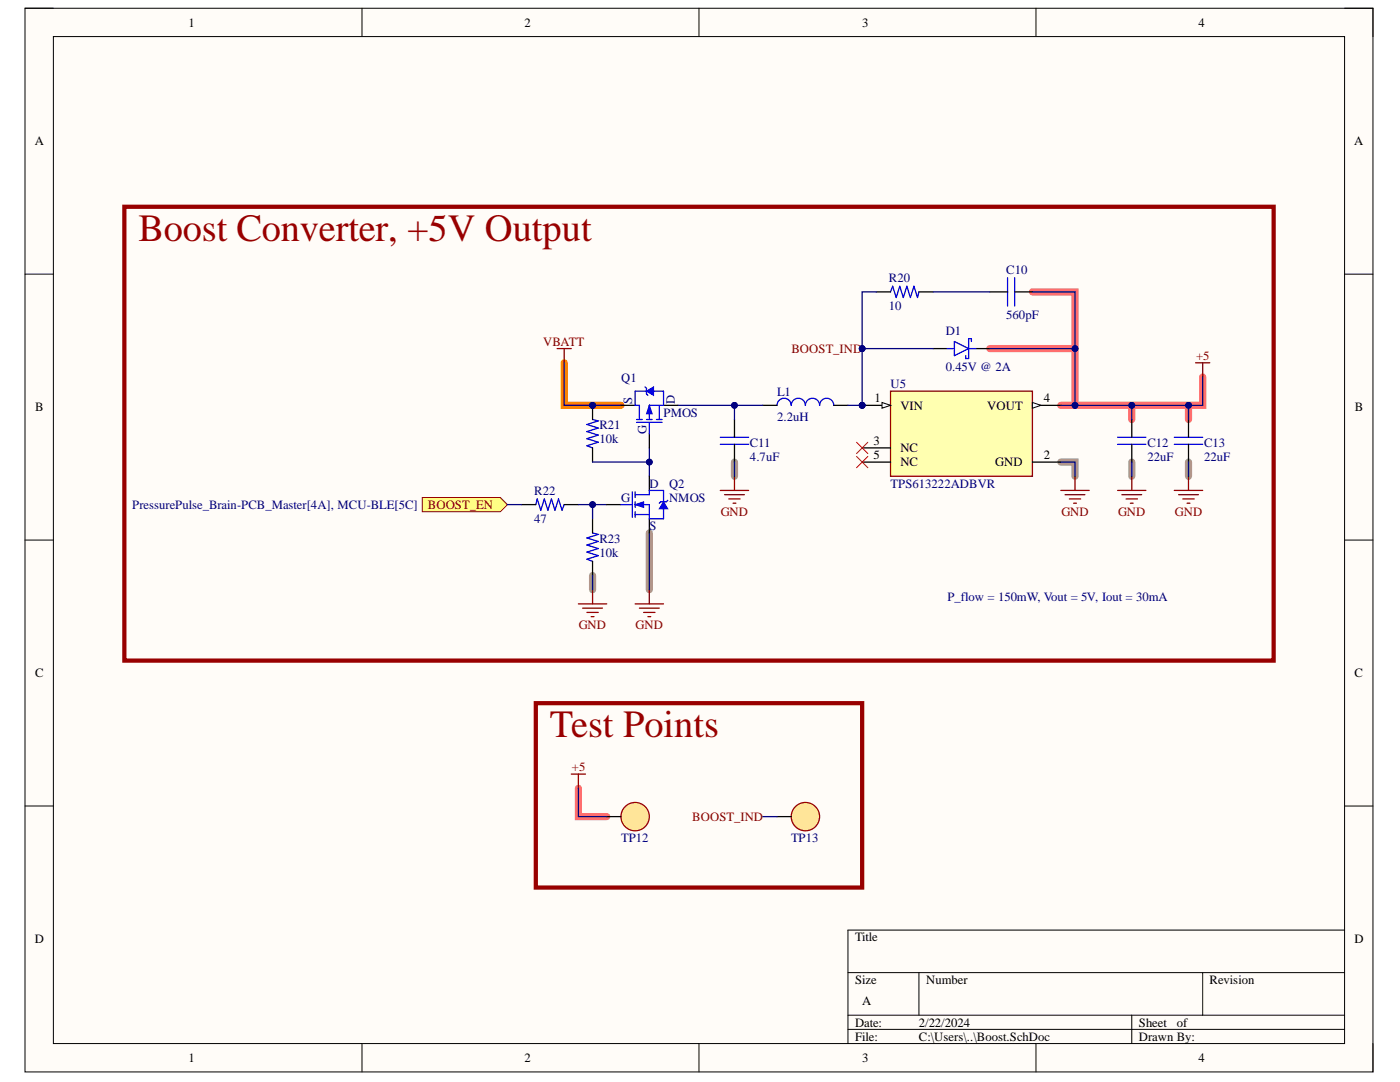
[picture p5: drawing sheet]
<svg xmlns="http://www.w3.org/2000/svg" width="279mm" height="216mm" viewBox="0 0 279 216" stroke-linecap="round" stroke-linejoin="round" font-family="sans-serif">
<defs><g id="words">
<g font-size="7.7" fill="#980000">
<text x="27.6" y="48.1">Boost Converter, +5V Output</text>
<text x="109.8" y="147.1">Test Points</text>
</g>
<g font-size="2.5">
<text x="37.6" y="5.3">1</text>
<text x="104.7" y="5.3">2</text>
<text x="172.1" y="5.3">3</text>
<text x="239.2" y="5.3">4</text>
<text x="6.9" y="29">A</text>
<text x="270.2" y="29">A</text>
<text x="7" y="82.1">B</text>
<text x="174.5" y="80.3">1</text>
<text x="179.7" y="81.7">VIN</text>
<text x="197" y="81.7">VOUT</text>
<text x="208.3" y="80.3">4</text>
<text x="270.4" y="82.1">B</text>
<text x="174.4" y="88.8">3</text>
<text x="174.4" y="91.6">5</text>
<text x="179.7" y="90.3">NC</text>
<text x="179.7" y="93.1">NC</text>
<text x="198.6" y="93.1">GND</text>
<text x="208.3" y="91.6">2</text>
<text x="7" y="135.1">C</text>
<text x="270.3" y="135.1">C</text>
<text x="6.9" y="188.2">D</text>
<text x="170.6" y="187.9">Title</text>
<text x="270.3" y="188.2">D</text>
<text x="170.6" y="196.3">Size</text>
<text x="184.8" y="196.3">Number</text>
<text x="241.4" y="196.3">Revision</text>
<text x="172.1" y="200.6">A</text>
<text x="170.6" y="204.9">Date:</text>
<text x="170.6" y="207.6">File:</text>
<text x="183.4" y="204.9">2/22/2024</text>
<text x="183.4" y="207.6">C:\Users\..\Boost.SchDoc</text>
<text x="227.3" y="204.9">Sheet</text>
<text x="227.3" y="207.6">Drawn By:</text>
<text x="234.9" y="204.9">of</text>
<text x="37.6" y="211.9">1</text>
<text x="104.7" y="211.9">2</text>
<text x="172.1" y="211.9">3</text>
<text x="239.2" y="211.9">4</text>
</g>
<g font-size="2.5" fill="#000080">
<text x="177.4" y="56.3">R20</text>
<text x="200.8" y="54.6">C10</text>
<text x="177.4" y="62">10</text>
<text x="200.8" y="63.6">560pF</text>
<text x="188.7" y="66.8">D1</text>
<text x="124" y="76.3">Q1</text>
<text x="177.7" y="77.5">U5</text>
<text x="188.7" y="74.1">0.45V @ 2A</text>
<text x="126.2" y="80.6" transform="rotate(-90 126.2 80.6)">S</text>
<text x="132.4" y="83.2">PMOS</text>
<text x="134.7" y="80.6" transform="rotate(-90 134.7 80.6)">D</text>
<text x="155.1" y="78.9">L1</text>
<text x="119.6" y="88.5">10k</text>
<text x="119.6" y="85.7">R21</text>
<text x="129" y="86.5" transform="rotate(-90 129 86.5)">G</text>
<text x="149.7" y="89.2">C11</text>
<text x="155.1" y="84">2.2uH</text>
<text x="229" y="89.2">C12</text>
<text x="240.3" y="89.2">C13</text>
<text x="149.7" y="92">4.7uF</text>
<text x="229" y="92">22uF</text>
<text x="240.3" y="92">22uF</text>
<text x="26.4" y="101.6">PressurePulse_Brain-PCB_Master[4A], MCU-BLE[5C]</text>
<text x="106.6" y="98.7">R22</text>
<text x="124" y="100.1">G</text>
<text x="129.6" y="97.3">D</text>
<text x="133.5" y="97.3">Q2</text>
<text x="133.5" y="100.1">NMOS</text>
<text x="177.7" y="97.3">TPS613222ADBVR</text>
<text x="106.6" y="104.4">47</text>
<text x="129.6" y="105.8">S</text>
<text x="119.6" y="111.1">10k</text>
<text x="119.6" y="108.3">R23</text>
<text x="189.1" y="119.9">P_flow = 150mW, Vout = 5V, Iout = 30mA</text>
<text x="124" y="168.1">TP12</text>
<text x="157.9" y="168.1">TP13</text>
</g>
<g font-size="2.5" fill="#800000">
<text x="108.4" y="69">VBATT</text>
<text x="158" y="70.4">BOOST_IND</text>
<text x="238.7" y="71.8">+5</text>
<text x="85.4" y="101.6">BOOST_EN</text>
<text x="143.8" y="102.9">GND</text>
<text x="211.8" y="102.9">GND</text>
<text x="223.1" y="102.9">GND</text>
<text x="234.5" y="102.9">GND</text>
<text x="115.5" y="125.6">GND</text>
<text x="126.8" y="125.6">GND</text>
<text x="114.2" y="153.9">+5</text>
<text x="138.2" y="163.8">BOOST_IND</text>
</g>
</g></defs>
<path d="M5 1.6h269v212.3h-269z" fill-rule="evenodd" fill="#fffcf8"/>
<path d="M5 1.6h269v212.3h-269z" fill="none" stroke="#000" stroke-width=".2"/>
<path d="M10.7 7.3h257.6v200.9h-257.6z" fill-rule="evenodd" fill="#fffcf8"/>
<g fill="none" stroke="#000" stroke-width=".2">
<path d="M5 1.6h5.7M10.7 7.3h257.6v200.9h-257.6zM72.2 1.6v5.7M139.5 1.6v5.7M206.8 1.6v5.7M268.3 1.6h5.7v5.7M5 54.7h5.7M268.3 54.7h5.7M5 107.8h5.7M268.3 107.8h5.7M5 160.8h5.7M268.3 160.8h5.7"/>
<path d="M169.2 194.1h99.1M183.4 194.1v8.5M240 194.1v8.5M268.3 185.6h-99.1v22.6M72.2 208.2v5.7M139.5 208.2v5.7M169.2 202.6h99.1M169.2 205.4h99.1M206.8 208.2v5.7M225.9 202.6v5.6M274 208.2v5.7"/>
</g>
<path d="M146.6 92.2v2.8M211.7 92.2h2.8v2.8M225.9 92.2v2.8M237.2 92.2v2.8M118.3 114.8v2.9M129.6 106.3v11.4" fill="none" stroke="#a6968d" stroke-width="1.4"/>
<path d="M206 58.2h8.5v22.7M197.5 69.6h17M240 75.2v5.7h-28.3M225.9 80.9v2.8M237.2 80.9v2.8M115.4 157.3v5.6h5.7" fill="none" stroke="#ff6e6e" stroke-width="1.4"/>
<path d="M112.6 72.4v8.5h11.3" fill="none" stroke="#fd8300" stroke-width="1.4"/>
<circle cx="172.1" cy="80.9" r=".57" fill="#000080"/>
<circle cx="172.1" cy="80.9" r=".57" fill="none" stroke="#000080" stroke-width=".2"/>
<path d="M177.7 78.1h28.3v16.9h-28.3z" fill-rule="evenodd" fill="#ffffb0"/>
<path d="M177.7 78.1h28.3v16.9h-28.3z" fill="none" stroke="#800000" stroke-width=".25"/>
<path d="M172.1 80.9h5.6" fill="none" stroke="#000" stroke-width=".25"/>
<path d="M176 80.3l1.7 .6-1.7 .6z" fill="#f8fcff"/>
<path d="M176 80.3l1.7 .6-1.7 .6z" fill="none" stroke="#000" stroke-width=".2"/>
<circle cx="172.1" cy="80.9" r=".57" fill="#000080"/>
<circle cx="172.1" cy="80.9" r=".57" fill="none" stroke="#000080" stroke-width=".2"/>
<path d="M206 80.9h5.7" fill="none" stroke="#000" stroke-width=".25"/>
<path d="M206 80.3l1.7 .6-1.7 .6z" fill="#f8fcff"/>
<path d="M206 80.3l1.7 .6-1.7 .6z" fill="none" stroke="#000" stroke-width=".2"/>
<g fill="none" stroke="#000" stroke-width=".25">
<path d="M174.9 58.2h2.8M183.4 58.2h2.8M197.5 58.2h3.6M202.5 58.2h3.5M146.6 83.7v3.5M146.6 88.7v3.5M172.1 92.2h5.6M172.1 89.4h5.6M206 92.2h5.7M225.9 83.7v3.6M225.9 88.7v3.5M237.2 83.7v3.6"/>
<path d="M237.2 88.7v3.5"/>
</g>
<g fill="none" stroke="#800000" stroke-width=".25">
<path d="M111.2 69.6h2.8M112.6 69.6v2.8M238.6 72.4h2.8M240 72.4v2.8M143.7 97.9h5.7M144.6 98.7h4M145.4 99.6h2.3M146.6 95v2.9M211.7 97.9h5.7M212.6 98.7h3.9M213.4 99.6h2.3M214.5 95v2.9"/>
<path d="M223 97.9h5.7M223.9 98.7h3.9M224.7 99.6h2.3M225.9 95v2.9M234.4 97.9h5.6M235.2 98.7h4M236.1 99.6h2.2M237.2 95v2.9M146.3 100.4h.6M214.3 100.4h.5M225.6 100.4h.5M236.9 100.4h.6"/>
</g>
<path d="M170.9 88.2l2.3 2.3M170.9 91.1l2.3 2.2M173.2 88.2l-2.3 2.3M173.2 91.1l-2.3 2.2" fill="none" stroke="#f00" stroke-width=".2"/>
<path d="M177.7 58.2l.4-1.1 .8 2.3 .7-2.3 .7 2.3 .7-2.3 .7 2.3 .7-2.3 .7 2.3 .3-1.2M201.1 55.4v5.7M202.5 55.4v5.7M143.7 88.7h5.7M143.7 87.2h5.7M223 88.7h5.7M223 87.3h5.7M234.4 88.7h5.6M234.4 87.3h5.6" fill="none" stroke="#00f" stroke-width=".25"/>
<path d="M24.8 41.3h229.4v90.5h-229.4z" fill="none" stroke="#980000" stroke-width=".85"/>
<circle cx="118.3" cy="80.9" r=".57" fill="#000080"/>
<circle cx="118.3" cy="80.9" r=".57" fill="none" stroke="#000080" stroke-width=".2"/>
<path d="M118.3 83.7l1.1 .3-2.3 .7 2.3 .7-2.3 .7 2.3 .7-2.3 .7 2.3 .7-2.3 .7 1.2 .5" fill="none" stroke="#00f" stroke-width=".25"/>
<path d="M118.3 80.9v2.8M118.3 89.4v2.8" fill="none" stroke="#000" stroke-width=".25"/>
<circle cx="118.3" cy="80.9" r=".57" fill="#000080"/>
<circle cx="118.3" cy="80.9" r=".57" fill="none" stroke="#000080" stroke-width=".2"/>
<path d="M118.3 117.7v2.8M129.6 117.7v2.8M115.4 120.5h5.7M116.3 121.3h3.9M117.1 122.2h2.3M118 123h.5M126.8 120.5h5.6M127.6 121.3h4M128.5 122.2h2.2M129.3 123h.6" fill="none" stroke="#800000" stroke-width=".25"/>
<path d="M106.9 100.7l.3-1.1 .7 2.2 .7-2.2 .7 2.2 .7-2.2 .8 2.2 .7-2.2 .7 2.2 .4-1.1M118.3 106.3l1.1 .3-2.3 .7 2.3 .7-2.3 .8 2.3 .7-2.3 .7 2.3 .7-2.3 .7 1.2 .4" fill="none" stroke="#00f" stroke-width=".25"/>
<path d="M104.1 100.7h2.8M112.6 100.7h2.8M118.3 103.5v2.8M118.3 112v2.8" fill="none" stroke="#000" stroke-width=".25"/>
<path d="M84.3 99.3h15.6l1.4 1.4-1.4 1.4h-15.6z" fill-rule="evenodd" fill="#ffff80"/>
<path d="M84.3 99.3h15.6l1.4 1.4-1.4 1.4h-15.6z" fill="none" stroke="#800000" stroke-width=".2"/>
<path d="M186.2 69.6h2.9M194.7 69.6h2.8M152.2 80.9h2.9M166.4 80.9h2.8" fill="none" stroke="#000" stroke-width=".25"/>
<path d="M189.1 69.6h1.4M190.5 68.1l2.8 1.5-2.8 1.4zM193.3 69.6h1.4M193.9 68.1v-.5h-.6v3.9h-.6v-.5M155.1 80.9a1.42 1.42 0 0 1 1.4-1.4 1.42 1.42 0 0 1 1.4 1.4 1.42 1.42 0 0 1 1.4-1.4 1.42 1.42 0 0 1 1.4 1.4 1.42 1.42 0 0 1 1.5-1.4 1.42 1.42 0 0 1 1.4 1.4 1.41 1.41 0 0 1 1.4-1.4 1.41 1.41 0 0 1 1.4 1.4" fill="none" stroke="#00f" stroke-width=".25"/>
<path d="M106.9 140.3h65.2v36.8h-65.2z" fill="none" stroke="#980000" stroke-width=".85"/>
<circle cx="126.8" cy="162.9" r="2.83" fill="#ffe599"/>
<circle cx="126.8" cy="162.9" r="2.83" fill="none" stroke="#980000" stroke-width=".25"/>
<path d="M121.1 162.9h2.8" fill="none" stroke="#000" stroke-width=".25"/>
<path d="M114 154.5h2.8M115.4 154.5v2.8" fill="none" stroke="#800000" stroke-width=".25"/>
<circle cx="160.7" cy="162.9" r="2.83" fill="#ffe599"/>
<circle cx="160.7" cy="162.9" r="2.83" fill="none" stroke="#980000" stroke-width=".25"/>
<path d="M155.1 162.9h2.8" fill="none" stroke="#000" stroke-width=".25"/>
<circle cx="172.1" cy="69.6" r=".57" fill="#000080"/>
<circle cx="172.1" cy="69.6" r=".57" fill="none" stroke="#000080" stroke-width=".2"/>
<path d="M169.2 80.9h2.9M211.7 92.2h2.8v2.8" fill="none" stroke="#000080" stroke-width=".25"/>
<circle cx="172.1" cy="80.9" r=".57" fill="#000080"/>
<circle cx="172.1" cy="80.9" r=".57" fill="none" stroke="#000080" stroke-width=".2"/>
<path d="M225.9 80.9v2.8" fill="none" stroke="#000080" stroke-width=".25"/>
<circle cx="225.9" cy="80.9" r=".57" fill="#000080"/>
<circle cx="225.9" cy="80.9" r=".57" fill="none" stroke="#000080" stroke-width=".2"/>
<path d="M186.2 58.2h11.3M172.1 69.6h14.1M225.9 92.2v2.8" fill="none" stroke="#000080" stroke-width=".25"/>
<circle cx="172.1" cy="69.6" r=".57" fill="#000080"/>
<circle cx="172.1" cy="69.6" r=".57" fill="none" stroke="#000080" stroke-width=".2"/>
<path d="M197.5 69.6h17" fill="none" stroke="#000080" stroke-width=".25"/>
<circle cx="214.5" cy="69.6" r=".57" fill="#000080"/>
<circle cx="214.5" cy="69.6" r=".57" fill="none" stroke="#000080" stroke-width=".2"/>
<path d="M237.2 80.9v2.8" fill="none" stroke="#000080" stroke-width=".25"/>
<circle cx="237.2" cy="80.9" r=".57" fill="#000080"/>
<circle cx="237.2" cy="80.9" r=".57" fill="none" stroke="#000080" stroke-width=".2"/>
<path d="M146.6 92.2v2.8M152.2 80.9h-5.6v2.8M237.2 92.2v2.8" fill="none" stroke="#000080" stroke-width=".25"/>
<circle cx="146.6" cy="80.9" r=".57" fill="#000080"/>
<circle cx="146.6" cy="80.9" r=".57" fill="none" stroke="#000080" stroke-width=".2"/>
<path d="M118.3 92.2h11.3" fill="none" stroke="#000080" stroke-width=".25"/>
<circle cx="129.6" cy="92.2" r=".57" fill="#000080"/>
<circle cx="129.6" cy="92.2" r=".57" fill="none" stroke="#000080" stroke-width=".2"/>
<path d="M135.2 80.9h11.4M129.6 106.3v11.4" fill="none" stroke="#000080" stroke-width=".25"/>
<circle cx="146.6" cy="80.9" r=".57" fill="#000080"/>
<circle cx="146.6" cy="80.9" r=".57" fill="none" stroke="#000080" stroke-width=".2"/>
<path d="M118.3 100.7v2.8M118.3 114.8v2.9" fill="none" stroke="#000080" stroke-width=".25"/>
<circle cx="118.3" cy="100.7" r=".57" fill="#000080"/>
<circle cx="118.3" cy="100.7" r=".57" fill="none" stroke="#000080" stroke-width=".2"/>
<path d="M112.6 72.4v8.5h11.3M101.3 100.7h2.8" fill="none" stroke="#000080" stroke-width=".25"/>
<circle cx="118.3" cy="80.9" r=".57" fill="#000080"/>
<circle cx="118.3" cy="80.9" r=".57" fill="none" stroke="#000080" stroke-width=".2"/>
<path d="M115.4 100.7h5.7" fill="none" stroke="#000080" stroke-width=".25"/>
<circle cx="118.3" cy="100.7" r=".57" fill="#000080"/>
<circle cx="118.3" cy="100.7" r=".57" fill="none" stroke="#000080" stroke-width=".2"/>
<path d="M174.9 58.2h-2.8v22.7" fill="none" stroke="#000080" stroke-width=".25"/>
<circle cx="172.1" cy="69.6" r=".57" fill="#000080"/>
<circle cx="172.1" cy="69.6" r=".57" fill="none" stroke="#000080" stroke-width=".2"/>
<circle cx="172.1" cy="80.9" r=".57" fill="#000080"/>
<circle cx="172.1" cy="80.9" r=".57" fill="none" stroke="#000080" stroke-width=".2"/>
<path d="M206 58.2h8.5v22.7" fill="none" stroke="#000080" stroke-width=".25"/>
<circle cx="214.5" cy="69.6" r=".57" fill="#000080"/>
<circle cx="214.5" cy="69.6" r=".57" fill="none" stroke="#000080" stroke-width=".2"/>
<circle cx="214.5" cy="80.9" r=".57" fill="#000080"/>
<circle cx="214.5" cy="80.9" r=".57" fill="none" stroke="#000080" stroke-width=".2"/>
<path d="M240 75.2v5.7h-28.3" fill="none" stroke="#000080" stroke-width=".25"/>
<circle cx="214.5" cy="80.9" r=".57" fill="#000080"/>
<circle cx="214.5" cy="80.9" r=".57" fill="none" stroke="#000080" stroke-width=".2"/>
<circle cx="225.9" cy="80.9" r=".57" fill="#000080"/>
<circle cx="225.9" cy="80.9" r=".57" fill="none" stroke="#000080" stroke-width=".2"/>
<circle cx="237.2" cy="80.9" r=".57" fill="#000080"/>
<circle cx="237.2" cy="80.9" r=".57" fill="none" stroke="#000080" stroke-width=".2"/>
<path d="M129.6 89.4v5.6" fill="none" stroke="#000080" stroke-width=".25"/>
<circle cx="129.6" cy="92.2" r=".57" fill="#000080"/>
<circle cx="129.6" cy="92.2" r=".57" fill="none" stroke="#000080" stroke-width=".2"/>
<path d="M115.4 157.3v5.6h5.7M152.2 162.9h2.9" fill="none" stroke="#000080" stroke-width=".25"/>
<path d="M129.6 95v2.9M121.1 100.7h2.8M129.6 103.5v2.8" fill="none" stroke="#000" stroke-width=".25"/>
<path d="M126.2 98.1v5.1M126.8 98.7h2.8M126.8 98.1v1.2M123.9 100.7h2.3M126.8 100.7h2.8v2.8M126.8 102.7h2.8M126.8 100.1v1.2M126.8 102.1v1.1" fill="none" stroke="#00f" stroke-width=".25"/>
<path d="M126.8 100.7l1.7-.6v1.2z" fill="#00f"/>
<path d="M126.8 100.7l1.7-.6v1.2z" fill="none" stroke="#00f" stroke-width=".2"/>
<path d="M129.6 98.7v-.8h2.8v2.2M132.4 101.5v2h-2.8" fill="none" stroke="#00f" stroke-width=".25"/>
<path d="M132.4 100.1l.9 1.4h-1.7z" fill="#00f"/>
<path d="M132.4 100.1l.9 1.4h-1.7z" fill="none" stroke="#00f" stroke-width=".2"/>
<path d="M127 84.3h5.1M127 83.7h1.2M127.6 80.9v2.8M129 83.7h1.2M129.6 84.3v2.2M131 83.7h1.1M131.6 80.9v2.8M132.4 80.9h-2.8v2.8M133.3 99.8l-.3 .3h-1.2l-.2 .3" fill="none" stroke="#00f" stroke-width=".25"/>
<path d="M123.9 80.9h2.9M129.6 86.5v2.9M132.4 80.9h2.8" fill="none" stroke="#000" stroke-width=".25"/>
<path d="M129.6 80.9l.6 1.7h-1.2z" fill="#00f"/>
<path d="M129.6 80.9l.6 1.7h-1.2z" fill="none" stroke="#00f" stroke-width=".2"/>
<path d="M129 78.1h-2.2v2.8h.8M130.4 78.1h2v2.8" fill="none" stroke="#00f" stroke-width=".25"/>
<path d="M129 78.1l1.4-.9v1.7z" fill="#00f"/>
<path d="M129 78.1l1.4-.9v1.7z" fill="none" stroke="#00f" stroke-width=".2"/>
<path d="M128.7 77.2l.3 .3v1.1l.3 .3" fill="none" stroke="#00f" stroke-width=".25"/>
<use href="#words"/>
</svg>
